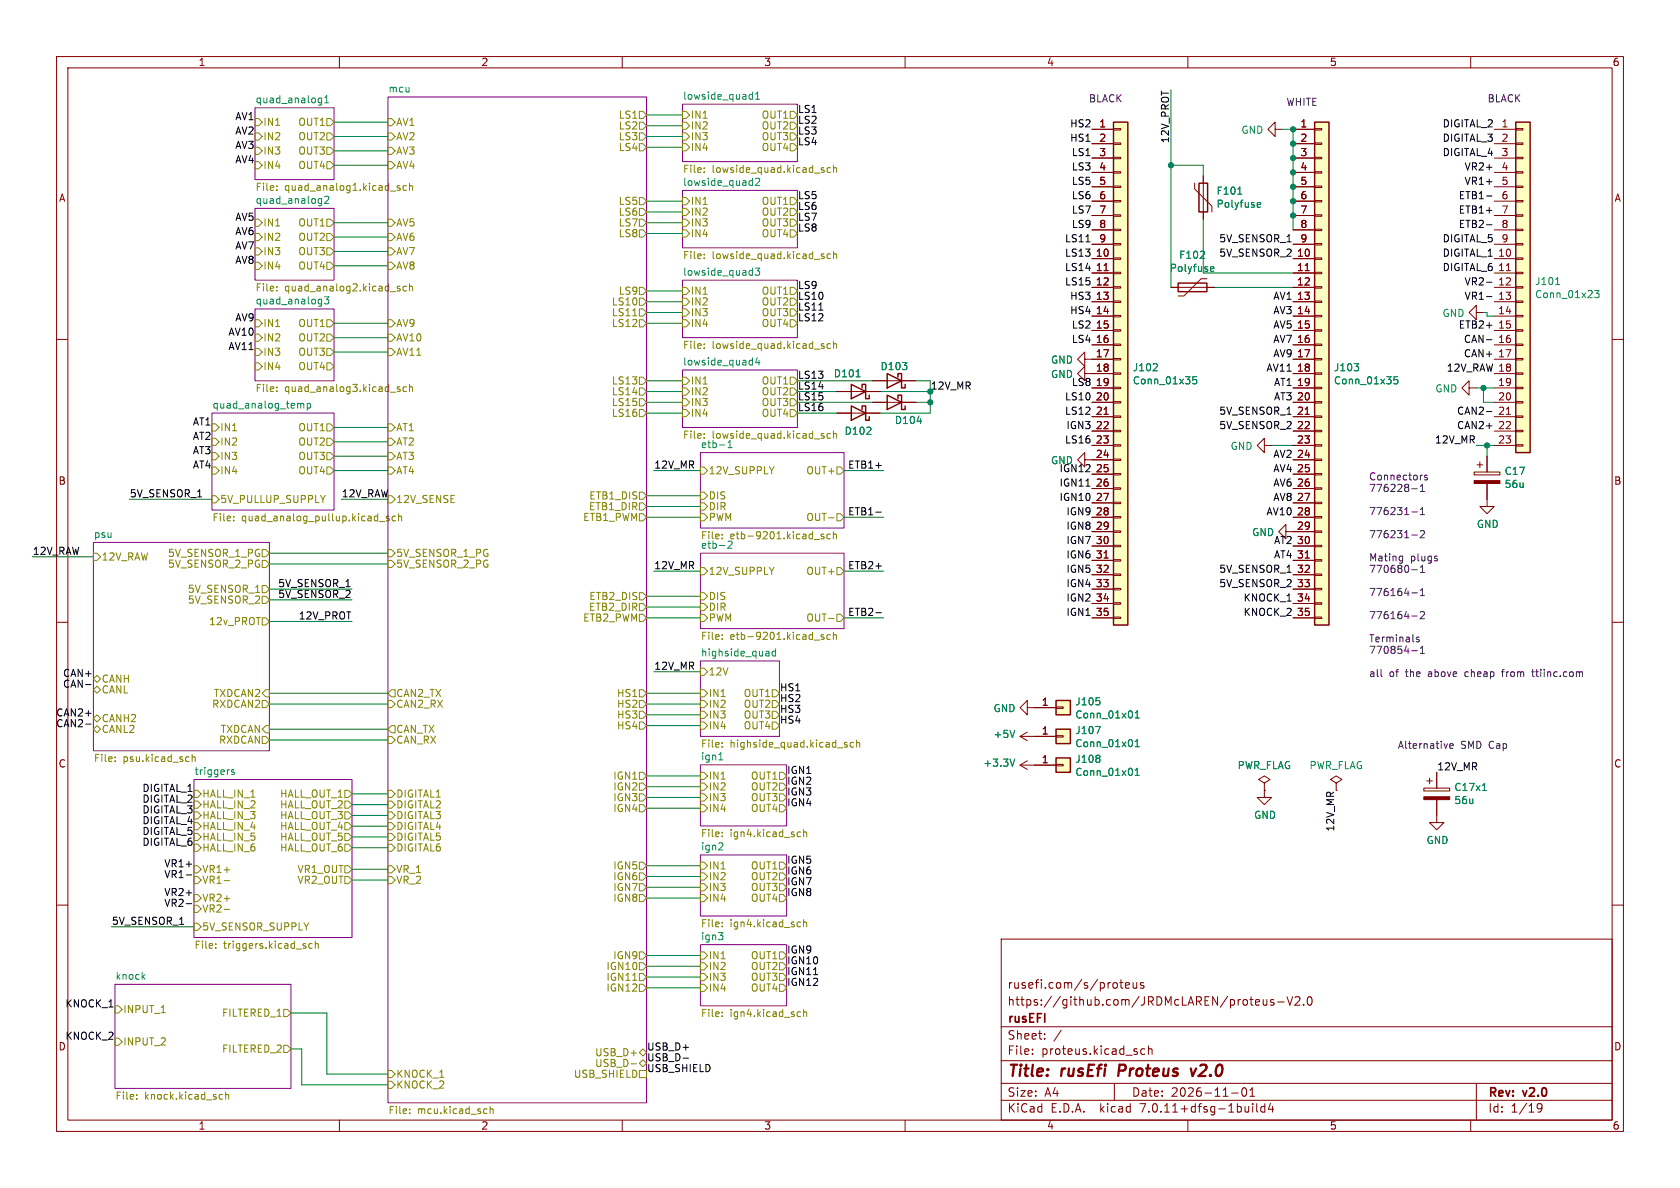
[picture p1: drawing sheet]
<svg xmlns="http://www.w3.org/2000/svg" width="297mm" height="210mm" viewBox="0 0 297 210" stroke-linecap="round" stroke-linejoin="round" font-family="sans-serif">
<defs><g id="words">
<g font-size="2.8" fill="#840000">
<text x="178" y="190.9">Title:</text>
<text x="187.7" y="190.9">rusEfi</text>
<text x="198.6" y="190.9">Proteus</text>
<text x="212.2" y="190.9">v2.0</text>
</g>
<g font-size="2.1" fill="#840000">
<text x="178" y="178">https://github.com/JRDMcLAREN/proteus-V2.0</text>
<text x="178" y="175">rusefi.com/s/proteus</text>
<text x="178" y="184">Sheet:</text>
<text x="178" y="181.2">rusEFI</text>
<text x="178" y="186.7">File:</text>
<text x="184.1" y="186.7">proteus.kicad_sch</text>
<text x="178" y="196.9">KiCad</text>
<text x="178" y="194.1">Size:</text>
<text x="184.7" y="194.1">A4</text>
<text x="185.7" y="196.9">E.D.A.</text>
<text x="194.6" y="196.9">kicad</text>
<text x="200" y="194.1">Date:</text>
<text x="201.8" y="196.9">7.0.11+dfsg-1build4</text>
<text x="207" y="194.1">2026-11-01</text>
<text x="263" y="194.3">Rev:</text>
<text x="263" y="196.9">Id:</text>
<text x="267.1" y="196.9">1/19</text>
<text x="269.4" y="194.3">v2.0</text>
</g>
<g font-size="1.8" fill="#840000">
<text x="35" y="11.9">1</text>
<text x="85" y="11.9">2</text>
<text x="135" y="11.9">3</text>
<text x="185" y="11.9">4</text>
<text x="235" y="11.9">5</text>
<text x="285" y="11.9">6</text>
<text x="194.2" y="22.6">1</text>
<text x="229.8" y="22.6">1</text>
<text x="265.4" y="22.6">1</text>
<text x="194.2" y="25.1">2</text>
<text x="194.2" y="27.7">3</text>
<text x="229.8" y="25.1">2</text>
<text x="229.8" y="27.7">3</text>
<text x="265.4" y="25.1">2</text>
<text x="265.4" y="27.7">3</text>
<text x="10.3" y="35.9">A</text>
<text x="194.2" y="30.2">4</text>
<text x="194.2" y="32.8">5</text>
<text x="194.2" y="35.3">6</text>
<text x="229.8" y="30.2">4</text>
<text x="229.8" y="32.8">5</text>
<text x="229.8" y="35.3">6</text>
<text x="265.4" y="30.2">4</text>
<text x="265.4" y="32.8">5</text>
<text x="265.4" y="35.3">6</text>
<text x="285.3" y="35.9">A</text>
<text x="194.2" y="37.8">7</text>
<text x="194.2" y="40.4">8</text>
<text x="229.8" y="37.8">7</text>
<text x="229.8" y="40.4">8</text>
<text x="265.4" y="37.8">7</text>
<text x="265.4" y="40.4">8</text>
<text x="193.6" y="45.5">10</text>
<text x="194.2" y="42.9">9</text>
<text x="229.2" y="45.5">10</text>
<text x="229.8" y="42.9">9</text>
<text x="264.8" y="45.5">10</text>
<text x="265.4" y="42.9">9</text>
<text x="193.6" y="48">11</text>
<text x="193.6" y="50.5">12</text>
<text x="193.6" y="53.1">13</text>
<text x="229.2" y="48">11</text>
<text x="229.2" y="50.5">12</text>
<text x="229.2" y="53.1">13</text>
<text x="264.8" y="48">11</text>
<text x="264.8" y="50.5">12</text>
<text x="264.8" y="53.1">13</text>
<text x="193.6" y="55.6">14</text>
<text x="193.6" y="58.2">15</text>
<text x="229.2" y="55.6">14</text>
<text x="229.2" y="58.2">15</text>
<text x="264.8" y="55.6">14</text>
<text x="264.8" y="58.2">15</text>
<text x="193.6" y="60.7">16</text>
<text x="193.6" y="63.2">17</text>
<text x="193.6" y="65.8">18</text>
<text x="229.2" y="60.7">16</text>
<text x="229.2" y="63.2">17</text>
<text x="229.2" y="65.8">18</text>
<text x="264.8" y="60.7">16</text>
<text x="264.8" y="63.2">17</text>
<text x="193.6" y="68.3">19</text>
<text x="193.6" y="70.9">20</text>
<text x="229.2" y="68.3">19</text>
<text x="229.2" y="70.9">20</text>
<text x="264.8" y="68.3">19</text>
<text x="264.8" y="70.9">20</text>
<text x="193.6" y="73.4">21</text>
<text x="193.6" y="75.9">22</text>
<text x="229.2" y="73.4">21</text>
<text x="229.2" y="75.9">22</text>
<text x="264.8" y="73.4">21</text>
<text x="264.8" y="75.9">22</text>
<text x="193.6" y="78.5">23</text>
<text x="193.6" y="81">24</text>
<text x="193.6" y="83.6">25</text>
<text x="229.2" y="78.5">23</text>
<text x="229.2" y="81">24</text>
<text x="229.2" y="83.6">25</text>
<text x="264.8" y="78.5">23</text>
<text x="10.3" y="85.9">B</text>
<text x="193.6" y="86.1">26</text>
<text x="193.6" y="88.6">27</text>
<text x="229.2" y="86.1">26</text>
<text x="229.2" y="88.6">27</text>
<text x="285.3" y="85.9">B</text>
<text x="193.6" y="91.2">28</text>
<text x="193.6" y="93.7">29</text>
<text x="229.2" y="91.2">28</text>
<text x="229.2" y="93.7">29</text>
<text x="193.6" y="96.3">30</text>
<text x="193.6" y="98.8">31</text>
<text x="193.6" y="101.3">32</text>
<text x="229.2" y="96.3">30</text>
<text x="229.2" y="98.8">31</text>
<text x="229.2" y="101.3">32</text>
<text x="193.6" y="103.9">33</text>
<text x="193.6" y="106.4">34</text>
<text x="229.2" y="103.9">33</text>
<text x="229.2" y="106.4">34</text>
<text x="193.6" y="109">35</text>
<text x="229.2" y="109">35</text>
<text x="184.1" y="124.8">1</text>
<text x="184.1" y="129.9">1</text>
<text x="10.3" y="135.9">C</text>
<text x="184.1" y="135">1</text>
<text x="285.3" y="135.9">C</text>
<text x="10.3" y="185.9">D</text>
<text x="285.3" y="185.9">D</text>
<text x="35" y="199.9">1</text>
<text x="85" y="199.9">2</text>
<text x="135" y="199.9">3</text>
<text x="185" y="199.9">4</text>
<text x="235" y="199.9">5</text>
<text x="285" y="199.9">6</text>
</g>
<g font-size="1.8" fill="#008484">
<text x="68.6" y="16.4">mcu</text>
<text x="120.6" y="17.7">lowside_quad1</text>
<text x="45.1" y="18.3">quad_analog1</text>
<text x="219.4" y="23.9">GND</text>
<text x="120.6" y="32.9">lowside_quad2</text>
<text x="125.9" y="30.9">lowside_quad.kicad_sch</text>
<text x="215" y="34.6">F101</text>
<text x="45.1" y="36.1">quad_analog2</text>
<text x="215" y="36.9">Polyfuse</text>
<text x="208.4" y="45.9">F102</text>
<text x="45.1" y="53.9">quad_analog3</text>
<text x="50.3" y="51.8">quad_analog2.kicad_sch</text>
<text x="120.6" y="48.8">lowside_quad3</text>
<text x="206.7" y="48.3">Polyfuse</text>
<text x="271.3" y="50.6">J101</text>
<text x="271.3" y="52.9">Conn_01x23</text>
<text x="120.6" y="64.7">lowside_quad4</text>
<text x="155.6" y="65.6">D103</text>
<text x="185.7" y="64.5">GND</text>
<text x="200.2" y="65.8">J102</text>
<text x="235.7" y="65.8">J103</text>
<text x="147.3" y="66.9">D101</text>
<text x="185.7" y="67">GND</text>
<text x="189.4" y="68.3">LS8</text>
<text x="200.2" y="68.1">Conn_01x35</text>
<text x="235.7" y="68.1">Conn_01x35</text>
<text x="253.7" y="69.6">GND</text>
<text x="37.5" y="72.3">quad_analog_temp</text>
<text x="120.6" y="77.9">File:</text>
<text x="125.9" y="77.9">lowside_quad.kicad_sch</text>
<text x="149.2" y="77.1">D102</text>
<text x="158.1" y="75.2">D104</text>
<text x="123.8" y="79.3">etb-1</text>
<text x="185.7" y="82.3">GND</text>
<text x="217.5" y="79.7">GND</text>
<text x="265.9" y="84.2">C17</text>
<text x="265.9" y="86.5">56u</text>
<text x="16.5" y="95.2">psu</text>
<text x="123.8" y="95.7">File:</text>
<text x="129" y="95.7">etb-9201.kicad_sch</text>
<text x="221.3" y="95">GND</text>
<text x="261" y="93.5">GND</text>
<text x="123.8" y="97.1">etb-2</text>
<text x="225.1" y="96.3">AT2</text>
<text x="123.8" y="116.1">highside_quad</text>
<text x="190" y="124.9">J105</text>
<text x="175.5" y="126.1">GND</text>
<text x="175.5" y="130.7">+5V</text>
<text x="190" y="130">J107</text>
<text x="190" y="127.2">Conn_01x01</text>
<text x="34.3" y="137.1">triggers</text>
<text x="123.8" y="134.5">ign1</text>
<text x="173.7" y="135.7">+3.3V</text>
<text x="190" y="132.3">Conn_01x01</text>
<text x="190" y="135.1">J108</text>
<text x="190" y="137.4">Conn_01x01</text>
<text x="218.7" y="136.2">PWR_FLAG</text>
<text x="231.4" y="136.2">PWR_FLAG</text>
<text x="257" y="140">C17x1</text>
<text x="257" y="142.3">56u</text>
<text x="221.6" y="145">GND</text>
<text x="252.1" y="149.4">GND</text>
<text x="123.8" y="150.4">ign2</text>
<text x="123.8" y="166.3">ign3</text>
<text x="20.3" y="173.3">knock</text>
</g>
<g font-size="1.8">
<text x="41.5" y="23.9">AV2</text>
<text x="41.5" y="21.3">AV1</text>
<text x="141" y="22">LS2</text>
<text x="141" y="20.1">LS1</text>
<text x="141" y="23.9">LS3</text>
<text x="189.1" y="22.6">HS2</text>
<text x="254.9" y="22.6">DIGITAL_2</text>
<text x="41.5" y="28.9">AV4</text>
<text x="41.5" y="26.4">AV3</text>
<text x="141" y="25.8">LS4</text>
<text x="189.1" y="25.1">HS1</text>
<text x="189.4" y="27.7">LS1</text>
<text x="206.7" y="25.4" transform="rotate(-90 206.7 25.4)">12V_PROT</text>
<text x="254.9" y="27.7">DIGITAL_4</text>
<text x="254.9" y="25.1">DIGITAL_3</text>
<text x="141" y="35.3">LS5</text>
<text x="189.4" y="30.2">LS3</text>
<text x="189.4" y="35.3">LS6</text>
<text x="189.4" y="32.8">LS5</text>
<text x="257.8" y="35.3">ETB1-</text>
<text x="258.8" y="32.8">VR1+</text>
<text x="258.8" y="30.2">VR2+</text>
<text x="41.5" y="41.6">AV6</text>
<text x="41.5" y="39.1">AV5</text>
<text x="141" y="39.1">LS7</text>
<text x="141" y="41">LS8</text>
<text x="141" y="37.2">LS6</text>
<text x="189.4" y="40.4">LS9</text>
<text x="189.4" y="37.8">LS7</text>
<text x="257.8" y="40.4">ETB2-</text>
<text x="257.8" y="37.8">ETB1+</text>
<text x="41.5" y="46.7">AV8</text>
<text x="41.5" y="44.2">AV7</text>
<text x="188.2" y="45.5">LS13</text>
<text x="188.2" y="48">LS14</text>
<text x="188.2" y="42.9">LS11</text>
<text x="215.5" y="45.5">5V_SENSOR_2</text>
<text x="215.5" y="42.9">5V_SENSOR_1</text>
<text x="254.9" y="48">DIGITAL_6</text>
<text x="254.9" y="45.5">DIGITAL_1</text>
<text x="254.9" y="42.9">DIGITAL_5</text>
<text x="141" y="53.1">LS10</text>
<text x="141" y="51.2">LS9</text>
<text x="188.2" y="50.5">LS15</text>
<text x="189.1" y="53.1">HS3</text>
<text x="225" y="53.1">AV1</text>
<text x="258.8" y="53.1">VR1-</text>
<text x="258.8" y="50.5">VR2-</text>
<text x="40.3" y="59.4">AV10</text>
<text x="41.5" y="56.9">AV9</text>
<text x="141" y="55">LS11</text>
<text x="141" y="56.9">LS12</text>
<text x="189.1" y="55.6">HS4</text>
<text x="189.4" y="58.2">LS2</text>
<text x="225" y="58.2">AV5</text>
<text x="225" y="55.6">AV3</text>
<text x="254.9" y="56.2">GND</text>
<text x="257.8" y="58.2">ETB2+</text>
<text x="40.3" y="62">AV11</text>
<text x="189.4" y="60.7">LS4</text>
<text x="223.8" y="65.8">AV11</text>
<text x="225" y="60.7">AV7</text>
<text x="225" y="63.2">AV9</text>
<text x="255.7" y="65.8">12V_RAW 18</text>
<text x="258.7" y="63.2">CAN+</text>
<text x="258.7" y="60.7">CAN-</text>
<text x="141" y="70.9">LS15</text>
<text x="141" y="67">LS13</text>
<text x="141" y="69">LS14</text>
<text x="188.2" y="70.9">LS10</text>
<text x="225.1" y="70.9">AT3</text>
<text x="225.1" y="68.3">AT1</text>
<text x="34" y="75.3">AT1</text>
<text x="34" y="77.8">AT2</text>
<text x="141" y="72.8">LS16</text>
<text x="188.2" y="73.4">LS12</text>
<text x="188.4" y="75.9">IGN3</text>
<text x="215.5" y="75.9">5V_SENSOR_2</text>
<text x="215.5" y="73.4">5V_SENSOR_1</text>
<text x="257.5" y="75.9">CAN2+</text>
<text x="257.5" y="73.4">CAN2-</text>
<text x="34" y="80.4">AT3</text>
<text x="34" y="82.9">AT4</text>
<text x="115.6" y="82.9">12V_MR</text>
<text x="149.8" y="82.9">ETB1+</text>
<text x="187.2" y="83.6">IGN12</text>
<text x="188.2" y="78.5">LS16</text>
<text x="225" y="83.6">AV4</text>
<text x="225" y="81">AV2</text>
<text x="253.6" y="78.5">12V_MR</text>
<text x="22.9" y="88">5V_SENSOR_1</text>
<text x="60.3" y="88">12V_RAW</text>
<text x="187.2" y="88.6">IGN10</text>
<text x="187.2" y="86.1">IGN11</text>
<text x="225" y="86.1">AV6</text>
<text x="225" y="88.6">AV8</text>
<text x="149.8" y="91.2">ETB1-</text>
<text x="188.4" y="91.2">IGN9</text>
<text x="188.4" y="93.7">IGN8</text>
<text x="223.8" y="91.2">AV10</text>
<text x="5.7" y="98.2">12V_RAW</text>
<text x="115.6" y="100.7">12V_MR</text>
<text x="149.8" y="100.7">ETB2+</text>
<text x="188.4" y="98.8">IGN6</text>
<text x="188.4" y="101.3">IGN5</text>
<text x="188.4" y="96.3">IGN7</text>
<text x="215.5" y="101.3">5V_SENSOR_1</text>
<text x="225.1" y="98.8">AT4</text>
<text x="49.1" y="105.8">5V_SENSOR_2</text>
<text x="49.1" y="103.9">5V_SENSOR_1</text>
<text x="188.4" y="106.4">IGN2</text>
<text x="188.4" y="103.9">IGN4</text>
<text x="215.5" y="103.9">5V_SENSOR_2</text>
<text x="219.7" y="106.4">KNOCK_1</text>
<text x="52.7" y="109.6">12V_PROT</text>
<text x="149.8" y="109">ETB2-</text>
<text x="188.4" y="109">IGN1</text>
<text x="219.7" y="109">KNOCK_2</text>
<text x="11" y="119.8">CAN+</text>
<text x="115.6" y="118.5">12V_MR</text>
<text x="11" y="121.7">CAN-</text>
<text x="137.8" y="124.2">HS2</text>
<text x="137.8" y="122.3">HS1</text>
<text x="9.8" y="126.7">CAN2+</text>
<text x="9.8" y="128.6">CAN2-</text>
<text x="137.8" y="126.1">HS3</text>
<text x="137.8" y="128">HS4</text>
<text x="139.1" y="136.9">IGN1</text>
<text x="254" y="136.3">12V_MR</text>
<text x="25.1" y="140.1">DIGITAL_1</text>
<text x="25.1" y="142">DIGITAL_2</text>
<text x="25.1" y="143.9">DIGITAL_3</text>
<text x="139.1" y="140.7">IGN3</text>
<text x="139.1" y="138.8">IGN2</text>
<text x="139.1" y="142.6">IGN4</text>
<text x="25.1" y="149.6">DIGITAL_6</text>
<text x="25.1" y="147.7">DIGITAL_5</text>
<text x="25.1" y="145.8">DIGITAL_4</text>
<text x="236" y="147.1" transform="rotate(-90 236 147.1)">12V_MR</text>
<text x="28.9" y="153.4">VR1+</text>
<text x="28.9" y="155.3">VR1-</text>
<text x="139.1" y="152.8">IGN5</text>
<text x="139.1" y="154.7">IGN6</text>
<text x="28.9" y="158.5">VR2+</text>
<text x="28.9" y="160.4">VR2-</text>
<text x="139.1" y="156.6">IGN7</text>
<text x="139.1" y="158.5">IGN8</text>
<text x="19.7" y="163.6">5V_SENSOR_1</text>
<text x="139.1" y="170.6">IGN10</text>
<text x="139.1" y="168.6">IGN9</text>
<text x="139.1" y="172.5">IGN11</text>
<text x="11.5" y="178.2">KNOCK_1</text>
<text x="139.1" y="174.4">IGN12</text>
<text x="11.5" y="183.9">KNOCK_2</text>
<text x="114.3" y="185.8">USB_D+</text>
<text x="114.3" y="189.6">USB_SHIELD</text>
<text x="114.3" y="187.7">USB_D-</text>
</g>
<g font-size="1.8" fill="#848400">
<text x="46.5" y="22.5">IN1</text>
<text x="52.6" y="22.5">OUT1</text>
<text x="70" y="22.5">AV1</text>
<text x="109.3" y="21.2">LS1</text>
<text x="109.3" y="23.1">LS2</text>
<text x="122" y="21.2">IN1</text>
<text x="122" y="23.1">IN2</text>
<text x="134.6" y="21.2">OUT1</text>
<text x="134.6" y="23.1">OUT2</text>
<text x="46.5" y="25">IN2</text>
<text x="46.5" y="27.5">IN3</text>
<text x="52.6" y="25">OUT2</text>
<text x="52.6" y="27.5">OUT3</text>
<text x="70" y="25">AV2</text>
<text x="70" y="27.5">AV3</text>
<text x="109.3" y="25">LS3</text>
<text x="109.3" y="26.9">LS4</text>
<text x="122" y="25">IN3</text>
<text x="122" y="26.9">IN4</text>
<text x="134.6" y="25">OUT3</text>
<text x="134.6" y="26.9">OUT4</text>
<text x="45.1" y="34.1">File:</text>
<text x="46.5" y="30.1">IN4</text>
<text x="50.3" y="34.1">quad_analog1.kicad_sch</text>
<text x="52.6" y="30.1">OUT4</text>
<text x="70" y="30.1">AV4</text>
<text x="120.6" y="30.9">File:</text>
<text x="46.5" y="40.2">IN1</text>
<text x="52.6" y="40.2">OUT1</text>
<text x="70" y="40.2">AV5</text>
<text x="109.3" y="36.4">LS5</text>
<text x="109.3" y="38.3">LS6</text>
<text x="109.3" y="40.2">LS7</text>
<text x="122" y="36.4">IN1</text>
<text x="122" y="38.3">IN2</text>
<text x="122" y="40.2">IN3</text>
<text x="134.6" y="36.4">OUT1</text>
<text x="134.6" y="38.3">OUT2</text>
<text x="134.6" y="40.2">OUT3</text>
<text x="46.5" y="42.8">IN2</text>
<text x="46.5" y="45.3">IN3</text>
<text x="46.5" y="47.9">IN4</text>
<text x="52.6" y="42.8">OUT2</text>
<text x="52.6" y="45.3">OUT3</text>
<text x="52.6" y="47.9">OUT4</text>
<text x="70" y="42.8">AV6</text>
<text x="70" y="45.3">AV7</text>
<text x="70" y="47.9">AV8</text>
<text x="109.3" y="42.1">LS8</text>
<text x="120.6" y="46.1">File:</text>
<text x="122" y="42.1">IN4</text>
<text x="125.9" y="46.1">lowside_quad.kicad_sch</text>
<text x="134.6" y="42.1">OUT4</text>
<text x="45.1" y="51.8">File:</text>
<text x="109.3" y="52.3">LS9</text>
<text x="122" y="52.3">IN1</text>
<text x="134.6" y="52.3">OUT1</text>
<text x="46.5" y="58">IN1</text>
<text x="52.6" y="58">OUT1</text>
<text x="70" y="58">AV9</text>
<text x="108.1" y="54.2">LS10</text>
<text x="108.1" y="56.1">LS11</text>
<text x="108.1" y="58">LS12</text>
<text x="122" y="54.2">IN2</text>
<text x="122" y="56.1">IN3</text>
<text x="122" y="58">IN4</text>
<text x="134.6" y="54.2">OUT2</text>
<text x="134.6" y="56.1">OUT3</text>
<text x="134.6" y="58">OUT4</text>
<text x="46.5" y="60.6">IN2</text>
<text x="46.5" y="63.1">IN3</text>
<text x="46.5" y="65.6">IN4</text>
<text x="52.6" y="60.6">OUT2</text>
<text x="52.6" y="63.1">OUT3</text>
<text x="52.6" y="65.6">OUT4</text>
<text x="70" y="60.6">AV10</text>
<text x="70" y="63.1">AV11</text>
<text x="120.6" y="62">File:</text>
<text x="125.9" y="62">lowside_quad.kicad_sch</text>
<text x="45.1" y="69.6">File:</text>
<text x="50.3" y="69.6">quad_analog3.kicad_sch</text>
<text x="108.1" y="68.2">LS13</text>
<text x="108.1" y="70.1">LS14</text>
<text x="108.1" y="72">LS15</text>
<text x="122" y="68.2">IN1</text>
<text x="122" y="70.1">IN2</text>
<text x="122" y="72">IN3</text>
<text x="134.6" y="68.2">OUT1</text>
<text x="134.6" y="70.1">OUT2</text>
<text x="134.6" y="72">OUT3</text>
<text x="38.8" y="76.4">IN1</text>
<text x="52.6" y="76.4">OUT1</text>
<text x="70" y="76.4">AT1</text>
<text x="108.1" y="73.9">LS16</text>
<text x="122" y="73.9">IN4</text>
<text x="134.6" y="73.9">OUT4</text>
<text x="38.8" y="79">IN2</text>
<text x="38.8" y="81.5">IN3</text>
<text x="52.6" y="79">OUT2</text>
<text x="52.6" y="81.5">OUT3</text>
<text x="70" y="79">AT2</text>
<text x="70" y="81.5">AT3</text>
<text x="38.8" y="84">IN4</text>
<text x="38.8" y="89.1">5V_PULLUP_SUPPLY</text>
<text x="52.6" y="84">OUT4</text>
<text x="70" y="84">AT4</text>
<text x="70" y="89.1">12V_SENSE</text>
<text x="104.1" y="88.5">ETB1_DIS</text>
<text x="125.2" y="84">12V_SUPPLY</text>
<text x="125.2" y="88.5">DIS</text>
<text x="142.4" y="84">OUT+</text>
<text x="37.5" y="92.5">File:</text>
<text x="42.7" y="92.5">quad_analog_pullup.kicad_sch</text>
<text x="103" y="92.3">ETB1_PWM</text>
<text x="104" y="90.4">ETB1_DIR</text>
<text x="125.2" y="90.4">DIR</text>
<text x="125.2" y="92.3">PWM</text>
<text x="142.4" y="92.3">OUT-</text>
<text x="17.9" y="99.3">12V_RAW</text>
<text x="29.6" y="98.7">5V_SENSOR_1_PG</text>
<text x="29.6" y="100.6">5V_SENSOR_2_PG</text>
<text x="70" y="98.7">5V_SENSOR_1_PG</text>
<text x="70" y="100.6">5V_SENSOR_2_PG</text>
<text x="125.2" y="101.8">12V_SUPPLY</text>
<text x="142.4" y="101.8">OUT+</text>
<text x="33.1" y="105">5V_SENSOR_1</text>
<text x="33.1" y="106.9">5V_SENSOR_2</text>
<text x="104.1" y="106.3">ETB2_DIS</text>
<text x="125.2" y="106.3">DIS</text>
<text x="36.9" y="110.7">12v_PROT</text>
<text x="103" y="110.1">ETB2_PWM</text>
<text x="104" y="108.2">ETB2_DIR</text>
<text x="123.8" y="113.4">File:</text>
<text x="125.2" y="108.2">DIR</text>
<text x="125.2" y="110.1">PWM</text>
<text x="129" y="113.4">etb-9201.kicad_sch</text>
<text x="142.4" y="110.1">OUT-</text>
<text x="125.2" y="119.6">12V</text>
<text x="17.9" y="120.9">CANH</text>
<text x="17.9" y="122.8">CANL</text>
<text x="37.4" y="125.3">RXDCAN2</text>
<text x="37.7" y="123.4">TXDCAN2</text>
<text x="70" y="123.4">CAN2_TX</text>
<text x="70" y="125.3">CAN2_RX</text>
<text x="109" y="123.4">HS1</text>
<text x="109" y="125.3">HS2</text>
<text x="125.2" y="123.4">IN1</text>
<text x="125.2" y="125.3">IN2</text>
<text x="131.4" y="123.4">OUT1</text>
<text x="131.4" y="125.3">OUT2</text>
<text x="17.9" y="127.9">CANH2</text>
<text x="17.9" y="129.8">CANL2</text>
<text x="38.6" y="131.7">RXDCAN</text>
<text x="38.9" y="129.8">TXDCAN</text>
<text x="70" y="129.8">CAN_TX</text>
<text x="70" y="131.7">CAN_RX</text>
<text x="109" y="127.2">HS3</text>
<text x="109" y="129.1">HS4</text>
<text x="125.2" y="127.2">IN3</text>
<text x="125.2" y="129.1">IN4</text>
<text x="131.4" y="127.2">OUT3</text>
<text x="131.4" y="129.1">OUT4</text>
<text x="16.5" y="135">File:</text>
<text x="21.7" y="135">psu.kicad_sch</text>
<text x="123.8" y="132.5">File:</text>
<text x="129" y="132.5">highside_quad.kicad_sch</text>
<text x="35.7" y="141.2">HALL_IN_1</text>
<text x="35.7" y="143.1">HALL_IN_2</text>
<text x="49.4" y="141.2">HALL_OUT_1</text>
<text x="49.4" y="143.1">HALL_OUT_2</text>
<text x="70" y="141.2">DIGITAL1</text>
<text x="70" y="143.1">DIGITAL2</text>
<text x="108.3" y="138">IGN1</text>
<text x="108.3" y="139.9">IGN2</text>
<text x="108.3" y="141.8">IGN3</text>
<text x="108.3" y="143.7">IGN4</text>
<text x="125.2" y="138">IN1</text>
<text x="125.2" y="139.9">IN2</text>
<text x="125.2" y="141.8">IN3</text>
<text x="125.2" y="143.7">IN4</text>
<text x="132.7" y="138">OUT1</text>
<text x="132.7" y="139.9">OUT2</text>
<text x="132.7" y="141.8">OUT3</text>
<text x="132.7" y="143.7">OUT4</text>
<text x="35.7" y="145">HALL_IN_3</text>
<text x="35.7" y="146.9">HALL_IN_4</text>
<text x="35.7" y="148.8">HALL_IN_5</text>
<text x="49.4" y="145">HALL_OUT_3</text>
<text x="49.4" y="146.9">HALL_OUT_4</text>
<text x="49.4" y="148.8">HALL_OUT_5</text>
<text x="70" y="145">DIGITAL3</text>
<text x="70" y="146.9">DIGITAL4</text>
<text x="70" y="148.8">DIGITAL5</text>
<text x="123.8" y="148.3">File:</text>
<text x="129" y="148.3">ign4.kicad_sch</text>
<text x="35.7" y="154.5">VR1+</text>
<text x="35.7" y="150.7">HALL_IN_6</text>
<text x="49.4" y="150.7">HALL_OUT_6</text>
<text x="52.5" y="154.5">VR1_OUT</text>
<text x="70" y="150.7">DIGITAL6</text>
<text x="70" y="154.5">VR_1</text>
<text x="108.3" y="153.9">IGN5</text>
<text x="108.3" y="155.8">IGN6</text>
<text x="125.2" y="153.9">IN1</text>
<text x="125.2" y="155.8">IN2</text>
<text x="132.7" y="153.9">OUT1</text>
<text x="132.7" y="155.8">OUT2</text>
<text x="35.7" y="156.4">VR1-</text>
<text x="35.7" y="159.6">VR2+</text>
<text x="35.7" y="161.5">VR2-</text>
<text x="52.5" y="156.4">VR2_OUT</text>
<text x="70" y="156.4">VR_2</text>
<text x="108.3" y="157.7">IGN7</text>
<text x="108.3" y="159.6">IGN8</text>
<text x="125.2" y="157.7">IN3</text>
<text x="125.2" y="159.6">IN4</text>
<text x="132.7" y="157.7">OUT3</text>
<text x="132.7" y="159.6">OUT4</text>
<text x="35.7" y="164.7">5V_SENSOR_SUPPLY</text>
<text x="123.8" y="164.2">File:</text>
<text x="129" y="164.2">ign4.kicad_sch</text>
<text x="34.3" y="168">File:</text>
<text x="39.5" y="168">triggers.kicad_sch</text>
<text x="107.1" y="171.7">IGN10</text>
<text x="107.1" y="173.6">IGN11</text>
<text x="108.3" y="169.8">IGN9</text>
<text x="125.2" y="169.8">IN1</text>
<text x="125.2" y="171.7">IN2</text>
<text x="125.2" y="173.6">IN3</text>
<text x="132.7" y="169.8">OUT1</text>
<text x="132.7" y="171.7">OUT2</text>
<text x="132.7" y="173.6">OUT3</text>
<text x="21.7" y="179.3">INPUT_1</text>
<text x="39.2" y="179.9">FILTERED_1</text>
<text x="107.1" y="175.5">IGN12</text>
<text x="125.2" y="175.5">IN4</text>
<text x="132.7" y="175.5">OUT4</text>
<text x="21.7" y="185">INPUT_2</text>
<text x="123.8" y="180.1">File:</text>
<text x="129" y="180.1">ign4.kicad_sch</text>
<text x="39.2" y="186.3">FILTERED_2</text>
<text x="70" y="190.7">KNOCK_1</text>
<text x="101.4" y="190.7">USB_SHIELD</text>
<text x="105.1" y="188.8">USB_D-</text>
<text x="105.1" y="186.9">USB_D+</text>
<text x="20.3" y="194.7">File:</text>
<text x="25.5" y="194.7">knock.kicad_sch</text>
<text x="68.6" y="197.3">File:</text>
<text x="70" y="192.6">KNOCK_2</text>
<text x="73.8" y="197.3">mcu.kicad_sch</text>
</g>
<g font-size="1.8" fill="#0000c2">
<text x="192.4" y="18.2">BLACK</text>
<text x="227.3" y="18.8">WHITE</text>
<text x="262.9" y="18.2">BLACK</text>
<text x="241.9" y="85">Connectors</text>
<text x="241.9" y="87">776228-1</text>
<text x="241.9" y="91.1">776231-1</text>
<text x="241.9" y="95.2">776231-2</text>
<text x="241.9" y="99.3">Mating</text>
<text x="241.9" y="101.4">770680-1</text>
<text x="249.3" y="99.3">plugs</text>
<text x="241.9" y="105.5">776164-1</text>
<text x="241.9" y="109.5">776164-2</text>
<text x="241.9" y="113.6">Terminals</text>
<text x="241.9" y="115.7">770854-1</text>
<text x="241.9" y="119.8">all</text>
<text x="245.6" y="119.8">of</text>
<text x="248.6" y="119.8">the</text>
<text x="252.8" y="119.8">above</text>
<text x="259.4" y="119.8">cheap</text>
<text x="266.2" y="119.8">from</text>
<text x="271.8" y="119.8">ttiinc.com</text>
<text x="247" y="132.5">Alternative</text>
<text x="258.2" y="132.5">SMD Cap</text>
</g>
<text font-size="1.8" fill="#008400" x="164.5" y="69">12V_MR</text>
</g></defs>
<g fill="none" stroke="#840000" stroke-width=".18">
<path d="M10 10h277v190h-277zM12 12h273v186h-273zM60 10v2M110 10v2M160 10v2M210 10v2M260 10v2M193 22.9h3.8M193 25.4h3.8M193 27.9h3.8M193 30.5h3.8M193 33h3.8"/>
<path d="M193 35.6h3.8M193 38.1h3.8M196.8 38h1.3v.2h-1.3zM196.8 35.4h1.3v.3h-1.3zM196.8 32.9h1.3v.2h-1.3zM196.8 30.4h1.3v.2h-1.3zM196.8 27.8h1.3v.3h-1.3zM196.8 25.3h1.3v.2h-1.3zM196.8 22.7h1.3v.3h-1.3zM211.2 32.4v1l3 3v1.1M212.7 31.1v7.6M225.4 22.9v-1.3l-1.2 1.3 1.2 1.2v-1.2h1.3"/>
<path d="M228.6 22.9h3.8M228.6 25.4h3.8M228.6 27.9h3.8M228.6 30.5h3.8M228.6 33h3.8M228.6 35.6h3.8M228.6 38.1h3.8M232.4 38h1.3v.2h-1.3zM232.4 35.4h1.3v.3h-1.3zM232.4 32.9h1.3v.2h-1.3zM232.4 30.4h1.3v.2h-1.3zM232.4 27.8h1.3v.3h-1.3z"/>
<path d="M232.4 25.3h1.3v.2h-1.3zM232.4 22.7h1.3v.3h-1.3zM264.2 22.9h3.8M264.2 25.4h3.8M264.2 27.9h3.8M264.2 30.5h3.8M264.2 33h3.8M264.2 35.6h3.8M264.2 38.1h3.8M268 38h1.2v.2h-1.2zM268 35.4h1.2v.3h-1.2zM268 32.9h1.2v.2h-1.2z"/>
<path d="M268 30.4h1.2v.2h-1.2zM268 27.8h1.2v.3h-1.2zM268 25.3h1.2v.2h-1.2zM268 22.7h1.2v.3h-1.2zM10 60h2M193 50.8h3.8M193 45.7h3.8M193 48.3h3.8M193 53.3h3.8M193 55.9h3.8M193 58.4h3.8M193 40.6h3.8"/>
<path d="M193 43.2h3.8M195.2 47.8h.7M196.8 58.3h1.3v.2h-1.3zM196.8 55.8h1.3v.2h-1.3zM196.8 53.2h1.3v.3h-1.3zM196.8 50.7h1.3v.2h-1.3zM196.8 48.1h1.3v.3h-1.3zM196.8 45.6h1.3v.2h-1.3zM196.8 43.1h1.3v.2h-1.3zM196.8 40.5h1.3v.3h-1.3zM207 50.8h7.6M213.4 49.3h-1.1l-3 3h-1"/>
<path d="M228.6 50.8h3.8M228.6 45.7h3.8M228.6 48.3h3.8M228.6 53.3h3.8M228.6 55.9h3.8M228.6 58.4h3.8M228.6 40.6h3.8M228.6 43.2h3.8M230.7 47.8h.8M232.4 58.3h1.3v.2h-1.3zM232.4 55.8h1.3v.2h-1.3zM232.4 53.2h1.3v.3h-1.3z"/>
<path d="M232.4 50.7h1.3v.2h-1.3zM232.4 48.1h1.3v.3h-1.3zM232.4 45.6h1.3v.2h-1.3zM232.4 43.1h1.3v.2h-1.3zM232.4 40.5h1.3v.3h-1.3zM261 55.2v-1.2l-1.3 1.2 1.3 1.3v-1.3h1.3M264.2 50.8h3.8M264.2 45.7h3.8M264.2 48.3h3.8M264.2 53.3h3.8M264.2 55.9h3.8M264.2 58.4h3.8"/>
<path d="M264.2 40.6h3.8M264.2 43.2h3.8M266.3 47.8h.7M268 58.3h1.2v.2h-1.2zM268 55.8h1.2v.2h-1.2zM268 53.2h1.2v.3h-1.2zM268 50.7h1.2v.2h-1.2zM268 48.1h1.2v.3h-1.2zM268 45.6h1.2v.2h-1.2zM268 43.1h1.2v.2h-1.2zM268 40.5h1.2v.3h-1.2zM285 60h2"/>
<path d="M148 73h7.6M148 69.2h7.6M154.3 71.1h7.6M154.3 67.3h7.6M191.8 66v-1.2l-1.3 1.2 1.3 1.3v-1.3h5M191.8 63.5v-1.3l-1.3 1.3 1.3 1.3v-1.3h5M193 61h3.8M193 68.6h3.8M193 71.1h3.8M193 73.7h3.8M193 76.2h3.8M193 78.7h3.8"/>
<path d="M195.2 73.2h.7M196.8 78.6h1.3v.3h-1.3zM196.8 76.1h1.3v.2h-1.3zM196.8 73.5h1.3v.3h-1.3zM196.8 71h1.3v.2h-1.3zM196.8 68.5h1.3v.2h-1.3zM196.8 65.9h1.3v.3h-1.3zM196.8 63.4h1.3v.2h-1.3zM196.8 60.8h1.3v.3h-1.3zM223.5 78.7v-1.2l-1.3 1.2 1.3 1.3v-1.3h1.3M228.6 61h3.8M228.6 63.5h3.8"/>
<path d="M228.6 66h3.8M228.6 68.6h3.8M228.6 71.1h3.8M228.6 73.7h3.8M228.6 76.2h3.8M228.6 78.7h3.8M230.7 73.2h.8M232.4 78.6h1.3v.3h-1.3zM232.4 76.1h1.3v.2h-1.3zM232.4 73.5h1.3v.3h-1.3zM232.4 71h1.3v.2h-1.3zM232.4 68.5h1.3v.2h-1.3z"/>
<path d="M232.4 65.9h1.3v.3h-1.3zM232.4 63.4h1.3v.2h-1.3zM232.4 60.8h1.3v.3h-1.3zM259.7 68.6v-1.3l-1.3 1.3 1.3 1.3v-1.3h1.3M264.2 61h3.8M264.2 63.5h3.8M264.2 66h3.8M264.2 68.6h3.8M264.2 71.1h3.8M264.2 73.7h3.8M264.2 76.2h3.8M264.2 78.7h3.8"/>
<path d="M266.3 73.2h.7M268 78.6h1.2v.3h-1.2zM268 76.1h1.2v.2h-1.2zM268 73.5h1.2v.3h-1.2zM268 71h1.2v.2h-1.2zM268 68.5h1.2v.2h-1.2zM268 65.9h1.2v.3h-1.2zM268 63.4h1.2v.2h-1.2zM268 60.8h1.2v.3h-1.2zM191.8 81.3v-1.3l-1.3 1.3 1.3 1.3v-1.3h5M193 83.8h3.8M193 86.4h3.8"/>
<path d="M193 88.9h3.8M193 91.4h3.8M193 94h3.8M193 96.5h3.8M193 99.1h3.8M195.2 98.6h.7M196.8 98.9h1.3v.3h-1.3zM196.8 96.4h1.3v.2h-1.3zM196.8 93.9h1.3v.2h-1.3zM196.8 91.3h1.3v.3h-1.3zM196.8 88.8h1.3v.2h-1.3zM196.8 86.2h1.3v.3h-1.3z"/>
<path d="M196.8 83.7h1.3v.2h-1.3zM196.8 81.2h1.3v.2h-1.3zM227.3 94v-1.3l-1.2 1.3 1.2 1.3v-1.3h5.1M228.6 81.3h3.8M228.6 83.8h3.8M228.6 86.4h3.8M228.6 88.9h3.8M228.6 91.4h3.8M228.6 96.5h3.8M228.6 99.1h3.8M230.7 98.6h.8M232.4 98.9h1.3v.3h-1.3z"/>
<path d="M232.4 96.4h1.3v.2h-1.3zM232.4 93.9h1.3v.2h-1.3zM232.4 91.3h1.3v.3h-1.3zM232.4 88.8h1.3v.2h-1.3zM232.4 86.2h1.3v.3h-1.3zM232.4 83.7h1.3v.2h-1.3zM232.4 81.2h1.3v.2h-1.3zM260.6 83.4h4.6v.5h-4.6zM261.1 82.2h1M261.6 81.7v1M262.9 85.5v4h1.3l-1.3 1.3-1.3-1.3h1.3M262.9 80.6v2.8"/>
<path d="M10 110h2M193 101.6h3.8M193 104.1h3.8M193 106.7h3.8M193 109.2h3.8M196.8 109.1h1.3v.2h-1.3zM196.8 106.6h1.3v.2h-1.3zM196.8 104h1.3v.3h-1.3zM196.8 101.5h1.3v.2h-1.3zM228.6 101.6h3.8M228.6 104.1h3.8M228.6 106.7h3.8"/>
<path d="M228.6 109.2h3.8M232.4 109.1h1.3v.2h-1.3zM232.4 106.6h1.3v.2h-1.3zM232.4 104h1.3v.3h-1.3zM232.4 101.5h1.3v.2h-1.3zM285 110h2M180.3 130.2h6.4M180.3 135.3h6.4M180.3 135.3l1.3 .7M180.3 130.2l1.3 .7M181.6 125.1v-1.3l-1.3 1.3 1.3 1.3v-1.3h5.1M181.6 134.5l-1.3 .8"/>
<path d="M181.6 129.4l-1.3 .8M186.7 130h1.3v.3h-1.3zM186.7 135.1h1.3v.3h-1.3zM186.7 125h1.3v.2h-1.3zM223.5 139.7v1.3h1.3l-1.3 1.2-1.3-1.2h1.3M223.5 138.4l1-.6-1-.6-1 .6 1 .6v1.3M223.5 139.7h.1M236.2 138.4l1-.6-1-.6-1 .6 1 .6v1.3M251.7 139.3h4.6v.5h-4.6zM252.2 138h1M252.7 137.5v1.1M254 136.5v2.8"/>
<path d="M10 160h2M254 141.4v4h1.3l-1.3 1.3-1.3-1.3h1.3M285 160h2M177 166h108v32h-108zM197.5 173.8v.8M198 173.7h.5M198.2 173.2v1.3l.3 .2M199 174.2l.7-.1-.1-.3-.4-.1-.2 .2v.7h.6M200.3 173.7l.1 .9 .3 .1 .3-.1M201 173.7v1M202.2 173.8l-.4-.1-.2 .2 .1 .2 .5 .2v.3h-.6M222 177.6h.6"/>
<path d="M222 176.8l.5-.1 .2 .4-.7 .1M223.3 176.7l.1 .9 .3 .1 .3-.1M224 176.7v1M225.2 176.8l-.4-.1-.2 .2 .1 .2 .5 .2v.3h-.6M225.9 177.1h1.1M227.5 176.2l.5 1.5 .5-1.5M229 176.3l.5-.1 .2 .1 .1 .3-.9 1.1h.9M230.5 177.6v.1M231.2 176.3l.3-.1a.81 .81 0 0 1 .5 .6 .81 .81 0 0 1-.3 .8l-.1 .1a.81 .81 0 0 1-.4-1.4zM60 198v2M110 198v2M160 198v2"/>
<path d="M177 194.5h108M177 191.5h108M177 187.5h108M177 181.5h108M182.5 186.3v.1M182.5 185.5v.1M184.7 183.6v.1M184.7 182.8v.1M187.6 182.1l-1.3 2M197 191.5v3M202.4 185.5l-.4-.1-.3 .3v.4l.1 .2h.6M203 185.5l.2-.1 .4 .1 .1 .9"/>
<path d="M203 184.9v1.5M210 198v2M217.7 193.2h1.2M219.7 192.4l.2-.1a.81 .81 0 0 1 .6 .6 .81 .81 0 0 1-.3 .8l-.2 .1a.81 .81 0 0 1-.3-1.4zM221 193.8h.8M221 192.7l.4-.4v1.5M221.5 195.1v.1M221.5 195.6v1M222.2 195.1v1.3l.2 .2M223.6 195.7l-.4-.1-.3 .3v.4l.1 .2h.6M223.6 195.1v1.5M224.6 195l-.4 1.1h1"/>
<path d="M225 195.6v1M260 198v2M261 191.5v6.5M271.7 195.4l.3-.3 .5 .1a.99 .99 0 0 1-.3 1.4h-.3M271.7 195.7l.3 .3h.5l.1-.3"/>
</g>
<path d="M197.9 188.2l-.2 2M210.5 188.9l.3 1.3 .7-1.3" fill="none" stroke="#840000" stroke-width=".4"/>
<g fill="#fff" stroke="#fff" stroke-width=".18">
<path d="M45.1 36.8h14v12.7h-14z"/>
<path d="M34.3 137.8h27.9v27.9h-27.9z"/>
<path d="M20.3 174h31.1v18.4h-31.1z"/>
<path d="M16.5 95.9h31.1v36.8h-31.1z"/>
<path d="M120.6 49.5h20.4v10.2h-20.4z"/>
<path d="M120.6 65.4h20.4v10.2h-20.4z"/>
<path d="M120.6 18.4h20.4v10.2h-20.4z"/>
<path d="M120.6 33.7h20.4v10.1h-20.4z"/>
<path d="M123.8 80h25.4v13.3h-25.4z"/>
<path d="M123.8 97.8h25.4v13.3h-25.4z"/>
<path d="M123.8 135.2h15.3v10.8h-15.3z"/>
<path d="M123.8 167h15.3v10.8h-15.3z"/>
<path d="M123.8 116.8h14v13.4h-14z"/>
<path d="M123.8 151.1h15.3v10.8h-15.3z"/>
<path d="M37.5 73h21.6v17.2h-21.6z"/>
<path d="M45.1 54.6h14v12.7h-14z"/>
<path d="M45.1 19.1h14v12.7h-14z"/>
<path d="M68.6 17.1h45.7v177.8h-45.7z"/>
</g>
<g fill="none" stroke="#840084" stroke-width=".18">
<path d="M45.1 19.1h14v12.7h-14zM68.6 17.1h45.7v177.8h-45.7zM120.6 18.4h20.4v10.2h-20.4zM45.1 36.8h14v12.7h-14zM120.6 33.7h20.4v10.1h-20.4zM45.1 54.6h14v12.7h-14zM120.6 49.5h20.4v10.2h-20.4zM37.5 73h21.6v17.2h-21.6zM120.6 65.4h20.4v10.2h-20.4zM16.5 95.9h31.1v36.8h-31.1zM123.8 80h25.4v13.3h-25.4zM123.8 97.8h25.4v13.3h-25.4z"/>
<path d="M123.8 116.8h14v13.4h-14zM34.3 137.8h27.9v27.9h-27.9zM123.8 135.2h15.3v10.8h-15.3zM123.8 151.1h15.3v10.8h-15.3zM20.3 174h31.1v18.4h-31.1zM123.8 167h15.3v10.8h-15.3z"/>
</g>
<g fill="none" stroke="#848400" stroke-width=".18">
<path d="M113 19.7h.7l.6 .6-.6 .7h-.7zM120.6 19.7h.7l.6 .6-.6 .7h-.7zM139.7 19.7h.6l.7 .6-.7 .7h-.6zM45.1 38.7h.6l.7 .7-.7 .6h-.6zM45.1 21h.6l.7 .6-.7 .6h-.6zM45.1 23.5h.6l.7 .6-.7 .7h-.6zM45.1 26h.6l.7 .7-.7 .6h-.6zM45.1 28.6h.6l.7 .6-.7 .6h-.6zM48.9 32.9v.1M48.9 33.5v.2M57.8 38.7h.6l.7 .7-.7 .6h-.6zM57.8 21h.6l.7 .6-.7 .6h-.6z"/>
<path d="M57.8 23.5h.6l.7 .6-.7 .7h-.6zM57.8 26h.6l.7 .7-.7 .6h-.6zM57.8 28.6h.6l.7 .6-.7 .6h-.6zM68.6 21h.6l.6 .6-.6 .6h-.6zM68.6 23.5h.6l.6 .6-.6 .7h-.6zM68.6 26h.6l.6 .7-.6 .6h-.6zM68.6 28.6h.6l.6 .6-.6 .6h-.6zM68.6 38.7h.6l.6 .7-.6 .6h-.6zM70.3 33.2l.5 .2-.1 .2-.4 .1M70.3 32.9h.4M71.9 32.9l-.4-.1-.2 .3 .1 .5h.5M72.4 32.4v1.3"/>
<path d="M72.4 32.9l.2-.1 .3 .1v.8M113 21.6h.7l.6 .6-.6 .7h-.7zM113 23.5h.7l.6 .6-.6 .7h-.7zM113 25.4h.7l.6 .6-.6 .7h-.7zM113 34.9h.7l.6 .7-.6 .6h-.7zM113 36.8h.7l.6 .7-.6 .6h-.7zM113 38.7h.7l.6 .7-.6 .6h-.7zM120.6 21.6h.7l.6 .6-.6 .7h-.7zM120.6 23.5h.7l.6 .6-.6 .7h-.7zM120.6 25.4h.7l.6 .6-.6 .7h-.7zM120.6 34.9h.7l.6 .7-.6 .6h-.7zM120.6 36.8h.7l.6 .7-.6 .6h-.7z"/>
<path d="M120.6 38.7h.7l.6 .7-.6 .6h-.7zM124.5 29.7v.1M124.5 30.4v.1M139.7 21.6h.6l.7 .6-.7 .7h-.6zM139.7 23.5h.6l.7 .6-.7 .7h-.6zM139.7 25.4h.6l.7 .6-.7 .7h-.6zM139.7 34.9h.6l.7 .7-.7 .6h-.6zM139.7 36.8h.6l.7 .7-.7 .6h-.6zM139.7 38.7h.6l.7 .7-.7 .6h-.6zM145.5 30.1l.2 .1-.2 .3M145.5 29.6l.2 .1M146.8 29.7l-.3-.1-.3 .3 .1 .5h.5"/>
<path d="M147.4 29.2v1.3M147.4 29.8l.1-.2 .3 .1 .1 .8M45.1 41.3h.6l.7 .6-.7 .6h-.6zM45.1 43.8h.6l.7 .7-.7 .6h-.6zM45.1 46.4h.6l.7 .6-.7 .6h-.6zM45.1 56.5h.6l.7 .7-.7 .6h-.6zM45.1 59.1h.6l.7 .6-.7 .6h-.6zM48.9 51.3v.1M48.9 50.7v.1M57.8 41.3h.6l.7 .6-.7 .6h-.6zM57.8 43.8h.6l.7 .7-.7 .6h-.6zM57.8 46.4h.6l.7 .6-.7 .6h-.6z"/>
<path d="M57.8 56.5h.6l.7 .7-.7 .6h-.6zM57.8 59.1h.6l.7 .6-.7 .6h-.6zM68.6 41.3h.6l.6 .6-.6 .6h-.6zM68.6 43.8h.6l.6 .7-.6 .6h-.6zM68.6 46.4h.6l.6 .6-.6 .6h-.6zM68.6 56.5h.6l.6 .7-.6 .6h-.6zM68.6 59.1h.6l.6 .6-.6 .6h-.6zM70.3 51l.5 .2-.1 .2h-.4M70.3 50.7h.4M71.9 50.7l-.4-.1-.2 .2 .1 .6h.5M72.4 50.7l.2-.1 .3 .1v.7M72.4 50.2v1.2"/>
<path d="M111.9 55.8h.7M113 40.6h.7l.6 .7-.6 .6h-.7zM113 50.8h.7l.6 .6-.6 .7h-.7zM113 52.7h.7l.6 .6-.6 .7h-.7zM113 54.6h.7l.6 .6-.6 .7h-.7zM113 56.5h.7l.6 .7-.6 .6h-.7zM120.6 50.8h.7l.6 .6-.6 .7h-.7zM120.6 52.7h.7l.6 .6-.6 .7h-.7zM120.6 54.6h.7l.6 .6-.6 .7h-.7zM120.6 56.5h.7l.6 .7-.6 .6h-.7zM120.6 40.6h.7l.6 .7-.6 .6h-.7zM124.5 44.9v.2"/>
<path d="M124.5 45.6v.1M139.7 50.8h.6l.7 .6-.7 .7h-.6zM139.7 52.7h.6l.7 .6-.7 .7h-.6zM139.7 54.6h.6l.7 .6-.7 .7h-.6zM139.7 56.5h.6l.7 .7-.7 .6h-.6zM139.7 40.6h.6l.7 .7-.7 .6h-.6zM145.5 45.3l.2 .2-.2 .2M145.5 44.9h.2M146.8 44.9h-.3l-.3 .2 .1 .6h.5M147.4 44.5v1.2M147.4 45l.1-.1h.3l.1 .8M37.5 74.9h.6l.6 .7-.6 .6h-.6z"/>
<path d="M37.5 77.5h.6l.6 .6-.6 .6h-.6zM45.1 61.6h.6l.7 .6-.7 .7h-.6zM45.1 64.1h.6l.7 .7-.7 .6h-.6zM48.9 68.4v.2M48.9 69.1v.1M57.8 74.9h.6l.7 .7-.7 .6h-.6zM57.8 77.5h.6l.7 .6-.7 .6h-.6zM57.8 61.6h.6l.7 .6-.7 .7h-.6zM57.8 64.1h.6l.7 .7-.7 .6h-.6zM68.6 61.6h.6l.6 .6-.6 .7h-.6zM68.6 74.9h.6l.6 .7-.6 .6h-.6zM68.6 77.5h.6l.6 .6-.6 .6h-.6z"/>
<path d="M70.3 68.7l.5 .3-.1 .2h-.4M70.3 68.4h.4M71.9 68.4h-.4l-.2 .2 .1 .6h.5M72.4 67.9v1.3M72.4 68.5l.2-.1h.3v.8M113 66.7h.7l.6 .6-.6 .6h-.7zM113 68.6h.7l.6 .6-.6 .7h-.7zM113 70.5h.7l.6 .6-.6 .7h-.7zM113 72.4h.7l.6 .6-.6 .7h-.7zM120.6 66.7h.7l.6 .6-.6 .6h-.7zM120.6 68.6h.7l.6 .6-.6 .7h-.7zM120.6 70.5h.7l.6 .6-.6 .7h-.7z"/>
<path d="M120.6 72.4h.7l.6 .6-.6 .7h-.7zM124.5 61.5v.1M124.5 60.8v.1M124.5 76.7v.1M124.5 77.4v.1M124.5 77.4h.1M124.5 77.4h-.1M139.7 66.7h.6l.7 .6-.7 .6h-.6zM139.7 68.6h.6l.7 .6-.7 .7h-.6zM139.7 70.5h.6l.7 .6-.7 .7h-.6zM139.7 72.4h.6l.7 .6-.7 .7h-.6zM145.5 61.2l.2 .2-.2 .2"/>
<path d="M145.5 77l.2 .2-.2 .3M145.5 60.8h.2M145.5 76.6l.2 .1M146.8 60.8h-.3l-.3 .2 .1 .5h.5M146.8 76.7l-.3-.1-.3 .3 .1 .5h.5M147.4 60.9l.1-.1h.3l.1 .8M147.4 60.3v1.3M147.4 76.2v1.3M147.4 76.7l.1-.1 .3 .1 .1 .8M16.5 97.8h.6l.7 .6-.7 .7h-.6zM37.5 80h.6l.6 .6-.6 .7h-.6zM37.5 82.6h.6l.6 .6-.6 .6h-.6z"/>
<path d="M37.5 87.6h.6l.6 .7-.6 .6h-.6zM41.3 92v.1M41.3 91.3v.1M46.4 97.2h.6l.6 .6-.6 .6h-.6zM46.4 99.1h.6l.6 .6-.6 .6h-.6zM57.5 87.6l-.4 .6M57.8 80h.6l.7 .6-.7 .7h-.6zM57.8 82.6h.6l.7 .6-.7 .6h-.6zM67.1 92.2h.9M68.6 80h.6l.6 .6-.6 .7h-.6zM68.6 82.6h.6l.6 .6-.6 .6h-.6zM68.6 97.2h.6l.6 .6-.6 .6h-.6z"/>
<path d="M68.6 99.1h.6l.6 .6-.6 .6h-.6zM68.6 87.6h.6l.6 .7-.6 .6h-.6zM68.8 91.3l-.3-.1-.2 .2v.2l.5 .1v.3h-.5M69.9 91.3l-.3-.1-.3 .3 .1 .5h.5M70.5 91.4l.1-.2 .3 .1 .1 .8M70.5 90.8v1.3M113 87h.7l.6 .6-.6 .7h-.7zM113 88.9h.7l.6 .6-.6 .7h-.7zM113 90.8h.7l.6 .6-.6 .7h-.7zM123.8 82.6h.7l.6 .6-.6 .6h-.7zM123.8 87h.7l.6 .6-.6 .7h-.7zM123.8 88.9h.7l.6 .6-.6 .7h-.7z"/>
<path d="M123.8 90.8h.7l.6 .6-.6 .7h-.7zM127.7 95.1v.1M127.7 95.1l-.1 .1M127.7 94.5v.1M127.7 95.1v.2M143.9 95.4h1M145.6 94.5l-.3-.1-.1 .2v.2l.4 .1v.3h-.4M146.5 91.5h1M146.8 94.5l-.4-.1-.2 .2 .1 .6h.5M147.3 94.5l.2-.1 .3 .1 .1 .8M147.3 94v1.3M148 82.6h.6l.6 .6-.6 .6h-.6z"/>
<path d="M148 90.8h.6l.6 .6-.6 .7h-.6zM46.4 103.5h.6l.6 .6-.6 .7h-.6zM46.4 105.4h.6l.6 .6-.6 .7h-.6zM46.4 109.2h.6l.6 .7-.6 .6h-.6zM113 104.8h.7l.6 .6-.6 .6h-.7zM113 106.7h.7l.6 .6-.6 .7h-.7zM113 108.6h.7l.6 .6-.6 .7h-.7zM123.8 100.3h.7l.6 .7-.6 .6h-.7zM123.8 104.8h.7l.6 .6-.6 .6h-.7zM123.8 106.7h.7l.6 .6-.6 .7h-.7zM123.8 108.6h.7l.6 .6-.6 .7h-.7zM123.8 118.1h.7l.6 .6-.6 .7h-.7z"/>
<path d="M127.7 112.2v.2M127.7 112.9v.1M143.9 113.2h1M145.6 112.2h-.3l-.1 .2v.1l.4 .2v.3h-.4M146.5 109.3h1M146.8 112.2h-.4l-.2 .2 .1 .6h.5M147.3 112.3l.2-.1h.3l.1 .8M147.3 111.8v1.2M148 100.3h.6l.6 .7-.6 .6h-.6zM148 108.6h.6l.6 .6-.6 .7h-.6zM16.5 120l.6-.6 .7 .6-.7 .7zM16.5 127l.6-.6 .7 .6-.7 .6z"/>
<path d="M16.5 128.9l.6-.6 .7 .6-.7 .6zM17.1 121.3l.7 .6-.7 .7-.6-.7zM20.4 134.5v.1M20.4 133.8v.2M34 133.4v1.2M34 133.9l.1-.1h.4v.8M34.3 139.7h.6l.7 .6-.7 .7h-.6zM46.4 130.2h.6l.6 .6-.6 .6h-.6zM46.4 123.8h.6l.6 .7-.6 .6h-.6zM47 128.3h.6v1.2h-.6l-.6-.6zM47 121.9h.6v1.3h-.6l-.6-.6zM61 139.7h.6l.6 .6-.6 .7h-.6z"/>
<path d="M68.6 130.2h.6l.6 .6-.6 .6h-.6zM68.6 139.7h.6l.6 .6-.6 .7h-.6zM68.6 123.8h.6l.6 .7-.6 .6h-.6zM69.2 128.3h.6v1.2h-.6l-.6-.6zM69.2 121.9h.6v1.3h-.6l-.6-.6zM113 121.9h.7l.6 .7-.6 .6h-.7zM113 123.8h.7l.6 .7-.6 .6h-.7zM113 125.7h.7l.6 .7-.6 .6h-.7zM113 127.6h.7l.6 .7-.6 .6h-.7zM113 136.5h.7l.6 .7-.6 .6h-.7zM113 138.4h.7l.6 .7-.6 .6h-.7zM123.8 136.5h.7l.6 .7-.6 .6h-.7z"/>
<path d="M123.8 138.4h.7l.6 .7-.6 .6h-.7zM123.8 121.9h.7l.6 .7-.6 .6h-.7zM123.8 123.8h.7l.6 .7-.6 .6h-.7zM123.8 125.7h.7l.6 .7-.6 .6h-.7zM123.8 127.6h.7l.6 .7-.6 .6h-.7zM127.7 131.3v.1M127.7 132v.1M136.5 121.9h.7l.6 .7-.6 .6h-.7zM136.5 123.8h.7l.6 .7-.6 .6h-.7zM136.5 125.7h.7l.6 .7-.6 .6h-.7zM136.5 127.6h.7l.6 .7-.6 .6h-.7zM137.8 136.5h.6l.7 .7-.7 .6h-.6z"/>
<path d="M137.8 138.4h.6l.7 .7-.7 .6h-.6zM149.3 131.6l.5 .2-.1 .2-.3 .1M149.3 131.3h.4M150.9 131.3l-.4-.1-.2 .3 .1 .5h.5M151.4 131.4l.2-.2 .3 .1 .1 .8M151.4 130.8v1.3M34.3 141.6h.6l.7 .6-.7 .7h-.6zM34.3 143.5h.6l.7 .6-.7 .7h-.6zM34.3 145.4h.6l.7 .7-.7 .6h-.6zM34.3 153h.6l.7 .7-.7 .6h-.6zM34.3 154.9h.6l.7 .7-.7 .6h-.6zM34.3 158.1h.6l.7 .7-.7 .6h-.6z"/>
<path d="M34.3 147.3h.6l.7 .7-.7 .6h-.6zM34.3 149.2h.6l.7 .7-.7 .6h-.6zM39.6 155.7h1M61 141.6h.6l.6 .6-.6 .7h-.6zM61 143.5h.6l.6 .6-.6 .7h-.6zM61 145.4h.6l.6 .7-.6 .6h-.6zM61 153h.6l.6 .7-.6 .6h-.6zM61 154.9h.6l.6 .7-.6 .6h-.6zM61 147.3h.6l.6 .7-.6 .6h-.6zM61 149.2h.6l.6 .7-.6 .6h-.6zM68.6 141.6h.6l.6 .6-.6 .7h-.6zM68.6 143.5h.6l.6 .6-.6 .7h-.6z"/>
<path d="M68.6 145.4h.6l.6 .7-.6 .6h-.6zM68.6 147.3h.6l.6 .7-.6 .6h-.6zM68.6 149.2h.6l.6 .7-.6 .6h-.6zM68.6 153h.6l.6 .7-.6 .6h-.6zM68.6 154.9h.6l.6 .7-.6 .6h-.6zM113 140.3h.7l.6 .7-.6 .6h-.7zM113 142.2h.7l.6 .7-.6 .6h-.7zM113 152.4h.7l.6 .6-.6 .7h-.7zM113 154.3h.7l.6 .6-.6 .7h-.7zM113 156.2h.7l.6 .6-.6 .7h-.7zM113 158.1h.7l.6 .7-.6 .6h-.7zM123.8 140.3h.7l.6 .7-.6 .6h-.7z"/>
<path d="M123.8 142.2h.7l.6 .7-.6 .6h-.7zM123.8 152.4h.7l.6 .6-.6 .7h-.7zM123.8 154.3h.7l.6 .6-.6 .7h-.7zM123.8 156.2h.7l.6 .6-.6 .7h-.7zM123.8 158.1h.7l.6 .7-.6 .6h-.7zM127.7 147.1v.1M127.7 147.8v.1M137.8 140.3h.6l.7 .7-.7 .6h-.6zM137.8 142.2h.6l.7 .7-.7 .6h-.6zM137.8 152.4h.6l.7 .6-.7 .7h-.6zM137.8 154.3h.6l.7 .6-.7 .7h-.6zM137.8 156.2h.6l.7 .6-.7 .7h-.6z"/>
<path d="M137.8 158.1h.6l.7 .7-.7 .6h-.6zM141.2 147.1h.3M141.5 147.8l-.3 .1M142.1 147.2l.1-.1h.4v.8M142.1 146.6v1.3M20.3 177.8h.7l.6 .6-.6 .7h-.7zM34.3 163.2h.6l.7 .6-.7 .7h-.6zM34.3 160h.6l.7 .7-.7 .6h-.6zM38.1 167.5v.1M38.1 166.9v.1M39.6 160.8h1M50.2 178.4h.6l.6 .7-.6 .6h-.6z"/>
<path d="M55.2 166.9l-.4-.1-.2 .2 .1 .6h.5M55.7 166.9l.2-.1 .3 .1 .1 .7M55.7 166.4v1.2M111.9 173.3h.7M113 168.3h.7l.6 .6-.6 .6h-.7zM113 170.2h.7l.6 .6-.6 .7h-.7zM113 172.1h.7l.6 .6-.6 .7h-.7zM113 174h.7l.6 .6-.6 .7h-.7zM123.8 168.3h.7l.6 .6-.6 .6h-.7zM123.8 170.2h.7l.6 .6-.6 .7h-.7zM123.8 172.1h.7l.6 .6-.6 .7h-.7zM123.8 174h.7l.6 .6-.6 .7h-.7z"/>
<path d="M127.7 163v.2M127.7 163.7v.1M127.7 178.9v.1M127.7 179.6v.1M137.8 168.3h.6l.7 .6-.7 .6h-.6zM137.8 170.2h.6l.7 .6-.7 .7h-.6zM137.8 172.1h.6l.7 .6-.7 .7h-.6zM137.8 174h.6l.7 .6-.7 .7h-.6zM141.2 178.9h.3M141.2 163h.3M141.5 179.6l-.3 .1M141.5 163.8h-.3"/>
<path d="M142.1 162.6v1.2M142.1 178.4v1.3M142.1 163.1l.1-.1h.4v.8M142.1 179l.1-.1h.4v.8M20.3 183.5h.7l.6 .7-.6 .6h-.7zM24.2 194.2v.1M24.2 193.5v.1M39 193.5h.3M39.3 194.3h-.3M39.9 193.6l.2-.1h.3v.8M39.9 193v1.3M50.2 184.8h.6l.6 .6-.6 .7h-.6z"/>
<path d="M68.6 189.2h.6l.6 .7-.6 .6h-.6zM68.6 191.1h.6l.6 .7-.6 .6h-.6zM72.4 196.7v.2M72.4 196.1v.1M86 196l.1 .1M86.1 196.8l-.1 .1M86.6 195.6v1.3M86.6 196.1l.2-.1 .3 .1 .1 .8M111.6 188.1h.9M113 188l.7-.7 .6 .7-.6 .6zM113 186.1l.7-.7 .6 .7-.6 .6zM113 189.2h1.3v1.3h-1.3z"/>
</g>
<g fill="none" stroke="#008484" stroke-width=".18">
<path d="M56.5 17.3l.4 .1M56.9 17.3v1.1l-.2 .1-.3 .1M56.9 18.1l-.4 .1M57.4 18.2h.7M57.4 17.3l.4-.4v1.3M132.7 16.7l.3 .1M133 16.3v1.2M133 17.5h-.3M133.6 17.5h.7M133.6 16.6l.3-.3v1.2M56.7 35.1l.2 .1M56.9 35.1l-.1 1.2"/>
<path d="M56.9 35.9l-.2 .1M58.1 35l-.8 1h.8M132.9 31.9l.1 .1M133 31.5v1.3M133 32.7l-.1 .1M134.3 31.8l-.1 .3-.7 .7h.8M218.8 34.3h.7M222.3 36.5l.1 .1h.4M222.3 36l.1-.2h.3l.2 .2v.1l-.6 .1M56.7 52.9h.2M56.9 52.9l-.1 1.1M56.9 53.7h-.2"/>
<path d="M58.1 52.5l-.4 .4 .4 .2v.5l-.2 .1-.6-.1M132.9 47.8l.1 .1M133 47.4v1.3M133 48.6l-.1 .1M133.5 47.4h.8l-.4 .5 .3 .1v.5l-.1 .2-.6-.2M212.2 45.7h.7M212.9 44.5v.4M214 47.8l.2 .2 .3-.1M214 47.3l.2-.2h.2l.2 .2v.1l-.6 .2M275 50.3h.7M281.9 51.4h.8l-.4 .4 .3 .2v.5l-.1 .1-.6-.1M53.1 71.4l.1 .1"/>
<path d="M53.2 71.5v.6M53.2 71.5l.1-.2 .4 .1v.7M54.3 71.4l.4-.1 .2 .2-.1 .6h-.5M54.3 71.3v1.3M128.7 79.1h.7M129.1 77.9v1.2M132.9 63.7h.1M133 63.3v1.2M133 64.5h-.1M133.9 63.2l-.3 .9h.8M134.2 63.7v.8M151.3 66.6h.8"/>
<path d="M162.1 74.5h.8M204.5 64.3l.1 .2v.3l-.8 .8h.8M211.5 66.6h-.6l-.1 .6 .2-.1h.5l.1 .2-.1 .4-.2 .2-.5-.2M239.4 64.3h.8l-.4 .5M240.1 64.8l.1 .2-.1 .5M247.1 66.6h-.6l-.1 .6 .2-.1h.4l.1 .2v.4l-.2 .2-.5-.2M129.4 96.2l-.8 .7h.8M135.8 115.1l.2 .2v.7M136 115.9l-.2 .1M136 115.4l-.2 .1M137.1 114.7v1.3M137.1 115.2l-.4-.1-.2 .3 .1 .5h.5"/>
<path d="M41.4 136.1h-.3l-.2 .2 .1 .1 .4 .2v.3h-.5M127.1 134.3h.7M179.4 134.2l-.4 1.3M179.4 129.1l-.4 1.3M193.7 128.4h.8l-.5 1.3M193.8 123.3h.6M194.3 133.6l.2 .1-.2 .3M194.3 123.9l.2 .2-.2 .4M194.3 134.1l.2 .2-.2 .4M200.7 132h.7M200.7 126l.3-.4v1.3M200.7 131.1l.3-.4v1.3"/>
<path d="M200.7 136.2l.3-.4v1.3M200.7 137.1h.7M200.7 126.9h.7M262.1 139.7h.7M262.3 138.7l.1-.2v1.2M127.7 149l.1 .2-.1 .3-.7 .8h.8M25.3 172.6l.3 .5M25.6 172.3l-.5 .5M127 164.9h.8l-.4 .4M127.7 165.4l.1 .2-.1 .5"/>
</g>
<g fill="none" stroke="#840000" stroke-width=".25">
<path d="M196.8 21.6h2.6v88.9h-2.6zM212 32.4h1.5v5.1h-1.5zM232.4 21.6h2.5v88.9h-2.5zM268 21.6h2.5v58.4h-2.5zM208.3 50h5.1v1.6h-5.1zM150.5 71.8l2.5 1.2-2.5 1.3zM150.5 67.9l2.5 1.3-2.5 1.3zM152.4 72.4v-.6h.6v2.5h.7v-.6M152.4 68.6v-.7h.6v2.6h.7v-.6M156.8 69.9l2.6 1.2-2.6 1.3zM156.8 66l2.6 1.3-2.6 1.3zM158.7 70.5v-.6h.7v2.5h.6v-.6"/>
<path d="M158.7 66.7v-.7h.7v2.6h.6v-.7M186.7 128.9h2.5v2.5h-2.5zM186.7 134h2.5v2.5h-2.5zM186.7 123.8h2.5v2.6h-2.5z"/>
</g>
<g fill="#840000" stroke="#840000" stroke-width=".18">
<path d="M260.6 85h4.6v.5h-4.6z"/>
<path d="M251.7 140.8h4.6v.6h-4.6z"/>
</g>
<g fill="#ffffc2" stroke="#ffffc2" stroke-width=".18">
<path d="M232.4 21.6h2.5v88.9h-2.5z"/>
<path d="M196.8 21.6h2.6v88.9h-2.6z"/>
<path d="M186.7 128.9h2.5v2.5h-2.5z"/>
<path d="M186.7 134h2.5v2.5h-2.5z"/>
<path d="M186.7 123.8h2.5v2.6h-2.5z"/>
<path d="M268 21.6h2.5v58.4h-2.5z"/>
</g>
<g fill="none" stroke="#000" stroke-width=".18">
<path d="M262.8 39.7h1M262.8 34.7h1M144.8 54.8h.7M192 42.8h.7M262.8 52.4h1M262.8 49.9h1M262.8 72.8h1M262.8 60.1h1M154.8 90.5h1M192 85.9h.7M154.8 108.3h1M15.1 121h1"/>
<path d="M15.1 128h1M32.9 154.7h1M32.9 159.7h1M143.8 172.3h.7M120.8 187.1h.9"/>
</g>
<g fill="none" stroke="#0000c2" stroke-width=".18">
<path d="M247.6 98.3l.4 .1M248 98.3v1l-.2 .2M248 99.1l-.4 .1M249.6 86.4h1M249.6 90.5h1M249.6 94.6h1M251.1 93.9l.5-.1 .2 .4-.8 .9h.8M251.1 86.9h.7M251.1 86l.4-.4v1.3M251.1 90.1l.4-.4v1.3M251.1 91h.7M251.5 99.9v1.3"/>
<path d="M252.3 84.1l-.3-.1-.2 .2 .1 .2 .4 .1v.3h-.5M254.1 98.8v.3M244.2 119.4l.1 .2M249.6 100.7h1M249.6 104.8h1M249.6 108.9h1M249.6 115h1M250.9 112.7l-.3-.1-.2 .2v.2l.5 .1v.3h-.5M251.1 108.2l.5-.1 .2 .4-.8 .9h.8M251.1 104.4l.4-.4v1.3M251.1 114.6l.4-.4v1.3M251.1 101.2h.7"/>
<path d="M251.1 105.3h.7M251.1 115.5h.7M265.4 118.8h.5M265.7 118.4l-.1 1.2M270.8 118.8h.4M270.9 118.3v1.1l.3 .2M279.7 118.8l.1 .8M256.3 131.9l.6-.1v-.3h-.4l-.2 .1 .1 .6h.5"/>
</g>
<g fill="none" stroke="#008400" stroke-width=".18">
<path d="M207 15.9v34.9M59.1 29.2h9.5M59.1 24.1h9.5M59.1 39.4h9.5M59.1 26.7h9.5M59.1 21.6h9.5M114.3 24.1h6.3M114.3 37.5h6.3M114.3 39.4h6.3M114.3 26h6.3M114.3 35.6h6.3M114.3 22.2h6.3"/>
<path d="M114.3 20.3h6.3M207 29.2h5.7v1.9M212.7 38.7v9.6h15.9M226.7 22.9h1.9v17.7M59.1 44.5h9.5M59.1 47h9.5M59.1 41.9h9.5M59.1 57.2h9.5M59.1 59.7h9.5M114.3 55.2h6.3M114.3 41.3h6.3M114.3 53.3h6.3"/>
<path d="M114.3 57.2h6.3M114.3 51.4h6.3M214.6 50.8h14M262.3 55.2h.6v.7h1.3M59.1 78.1h9.5M59.1 62.2h9.5M59.1 75.6h9.5M114.3 73h6.3M114.3 69.2h6.3M114.3 67.3h6.3M114.3 71.1h6.3M141 73h7"/>
<path d="M141 69.2h7M141 67.3h13.3M141 71.1h13.3M155.6 69.2h8.9v3.8h-8.9M161.9 67.3h2.6M161.9 71.1h2.6M224.8 78.7h3.8M261 68.6h3.2M261 78.7h3.2M262.3 68.6v2.5h1.9M262.9 78.7v1.9M5.7 98.4h10.8"/>
<path d="M22.9 88.3h14.6M47.6 97.8h21M47.6 99.7h21M59.1 83.2h9.5M59.1 80.6h9.5M60.3 88.3h8.3M114.3 91.4h9.5M114.3 87.6h9.5M114.3 89.5h9.5M115.6 83.2h8.2M149.2 83.2h7M149.2 91.4h7"/>
<path d="M47.6 106h14.6M47.6 109.9h14.6M47.6 104.1h14.6M114.3 105.4h9.5M114.3 107.3h9.5M114.3 109.2h9.5M115.6 101h8.2M115.6 118.7h8.2M149.2 101h7M149.2 109.2h7M47.6 130.8h21M47.6 124.5h21"/>
<path d="M47.6 128.9h21M47.6 122.6h21M114.3 137.2h9.5M114.3 124.5h9.5M114.3 122.6h9.5M114.3 128.3h9.5M114.3 126.4h9.5M114.3 139.1h9.5M62.2 146.1h6.4M62.2 149.9h6.4M62.2 144.1h6.4M62.2 155.6h6.4"/>
<path d="M62.2 140.3h6.4M62.2 148h6.4M62.2 142.2h6.4M62.2 153.7h6.4M114.3 158.8h9.5M114.3 141h9.5M114.3 156.8h9.5M114.3 153h9.5M114.3 142.9h9.5M114.3 154.9h9.5M19.7 163.8h14.6M51.4 179.1h6.4v10.8h10.8"/>
<path d="M114.3 170.8h9.5M114.3 172.7h9.5M114.3 168.9h9.5M114.3 174.6h9.5M51.4 185.4h1.9v6.4h15.3"/>
</g>
<g fill="#008400" stroke="#008400" stroke-width=".18">
<circle cx="228.6" cy="22.9" r=".46"/>
<circle cx="228.6" cy="30.5" r=".46"/>
<circle cx="228.6" cy="25.4" r=".46"/>
<circle cx="228.6" cy="27.9" r=".46"/>
<circle cx="207" cy="29.2" r=".46"/>
<circle cx="228.6" cy="35.6" r=".46"/>
<circle cx="228.6" cy="33" r=".46"/>
<circle cx="228.6" cy="38.1" r=".46"/>
<circle cx="262.3" cy="68.6" r=".46"/>
<circle cx="262.9" cy="78.7" r=".46"/>
<circle cx="164.5" cy="69.2" r=".46"/>
<circle cx="164.5" cy="71.1" r=".46"/>
</g>
<use href="#words"/>
</svg>
